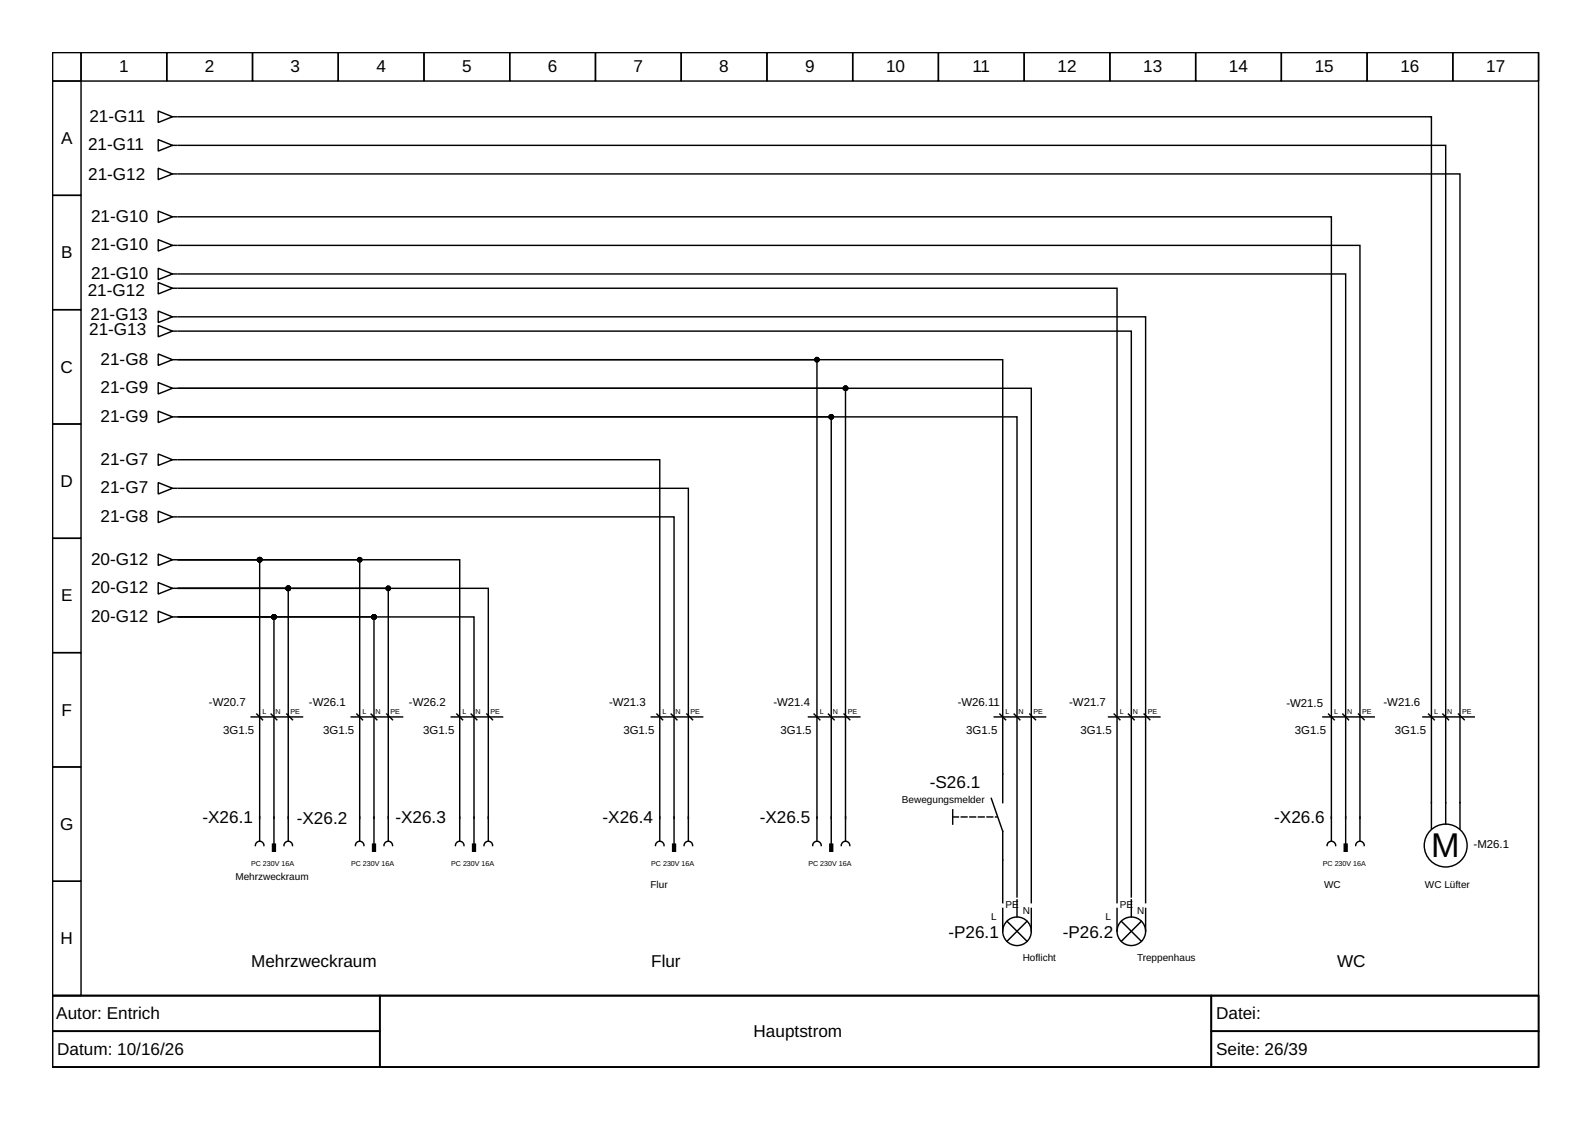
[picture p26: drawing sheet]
<svg xmlns="http://www.w3.org/2000/svg" width="297mm" height="210mm" viewBox="0 0 297 210" stroke-linecap="round" stroke-linejoin="round" font-family="sans-serif">
<defs><g id="words">
<text font-size="6.4" x="267" y="159.9">M</text>
<g font-size="3.2">
<text x="22.2" y="13.5">1</text>
<text x="38.2" y="13.5">2</text>
<text x="54.2" y="13.5">3</text>
<text x="70.2" y="13.5">4</text>
<text x="86.2" y="13.5">5</text>
<text x="102.2" y="13.5">6</text>
<text x="118.2" y="13.5">7</text>
<text x="134.2" y="13.5">8</text>
<text x="150.2" y="13.5">9</text>
<text x="165.3" y="13.5">10</text>
<text x="181.4" y="13.5">11</text>
<text x="197.3" y="13.5">12</text>
<text x="213.3" y="13.5">13</text>
<text x="229.3" y="13.5">14</text>
<text x="245.3" y="13.5">15</text>
<text x="261.3" y="13.5">16</text>
<text x="277.3" y="13.5">17</text>
<text x="16.7" y="22.7">21-G11</text>
<text x="11.4" y="26.9">A</text>
<text x="16.4" y="28.1">21-G11</text>
<text x="16.5" y="33.7">21-G12</text>
<text x="17" y="41.4">21-G10</text>
<text x="17" y="46.7">21-G10</text>
<text x="11.4" y="48.2">B</text>
<text x="17" y="52">21-G10</text>
<text x="16.4" y="55.2">21-G12</text>
<text x="16.9" y="59.8">21-G13</text>
<text x="16.6" y="62.4">21-G13</text>
<text x="11.3" y="69.5">C</text>
<text x="18.8" y="68">21-G8</text>
<text x="18.8" y="73.4">21-G9</text>
<text x="18.8" y="78.7">21-G9</text>
<text x="18.8" y="86.7">21-G7</text>
<text x="11.3" y="90.8">D</text>
<text x="18.8" y="92">21-G7</text>
<text x="18.8" y="97.4">21-G8</text>
<text x="17" y="105.4">20-G12</text>
<text x="11.4" y="112.2">E</text>
<text x="17" y="110.7">20-G12</text>
<text x="17" y="116">20-G12</text>
<text x="11.5" y="133.5">F</text>
<text x="173.5" y="147.1">-S26.1</text>
<text x="11.2" y="154.8">G</text>
<text x="37.8" y="153.5">-X26.1</text>
<text x="55.4" y="153.8">-X26.2</text>
<text x="73.8" y="153.5">-X26.3</text>
<text x="112.4" y="153.5">-X26.4</text>
<text x="141.8" y="153.5">-X26.5</text>
<text x="237.7" y="153.5">-X26.6</text>
<text x="11.3" y="176.2">H</text>
<text x="177" y="175.1">-P26.1</text>
<text x="198.3" y="175.1">-P26.2</text>
<text x="46.8" y="180.4">Mehrzweckraum</text>
<text x="121.5" y="180.4">Flur</text>
<text x="249.5" y="180.4">WC</text>
<text x="10.5" y="190.2">Autor: Entrich</text>
<text x="226.9" y="190.2">Datei:</text>
<text x="10.7" y="196.8">Datum: 10/16/26</text>
<text x="140.6" y="193.5">Hauptstrom</text>
<text x="226.9" y="196.8">Seite: 26/39</text>
</g>
<g font-size="2.1">
<text x="39" y="131.6">-W20.7</text>
<text x="57.6" y="131.6">-W26.1</text>
<text x="76.3" y="131.6">-W26.2</text>
<text x="113.6" y="131.6">-W21.3</text>
<text x="144.3" y="131.6">-W21.4</text>
<text x="178.7" y="131.6">-W26.11</text>
<text x="199.5" y="131.6">-W21.7</text>
<text x="240" y="131.9">-W21.5</text>
<text x="258.1" y="131.6">-W21.6</text>
<text x="41.7" y="137">3G1.5</text>
<text x="60.3" y="137">3G1.5</text>
<text x="79" y="137">3G1.5</text>
<text x="116.3" y="137">3G1.5</text>
<text x="145.6" y="137">3G1.5</text>
<text x="180.3" y="137">3G1.5</text>
<text x="201.6" y="137">3G1.5</text>
<text x="241.6" y="137">3G1.5</text>
<text x="260.3" y="137">3G1.5</text>
<text x="274.9" y="158.3">-M26.1</text>
</g>
<g font-size="1.9">
<text x="168.3" y="149.8">Bewegungsmelder</text>
<text x="43.9" y="164.2">Mehrzweckraum</text>
<text x="121.4" y="165.8">Flur</text>
<text x="247.1" y="165.8">WC</text>
<text x="265.9" y="165.8">WC Lüfter</text>
<text x="185" y="171.6">L</text>
<text x="187.6" y="169.5">PE</text>
<text x="190.8" y="170.6">N</text>
<text x="206.3" y="171.6">L</text>
<text x="209" y="169.5">PE</text>
<text x="212.2" y="170.6">N</text>
<text x="190.8" y="179.4">Hoflicht</text>
<text x="212.2" y="179.4">Treppenhaus</text>
</g>
<g font-size="1.3">
<text x="49" y="133.2">L</text>
<text x="51.4" y="133.2">N</text>
<text x="54.2" y="133.2">PE</text>
<text x="67.6" y="133.2">L</text>
<text x="70" y="133.2">N</text>
<text x="72.8" y="133.2">PE</text>
<text x="86.3" y="133.2">L</text>
<text x="88.7" y="133.2">N</text>
<text x="91.5" y="133.2">PE</text>
<text x="123.6" y="133.2">L</text>
<text x="126" y="133.2">N</text>
<text x="128.8" y="133.2">PE</text>
<text x="153" y="133.2">L</text>
<text x="155.4" y="133.2">N</text>
<text x="158.2" y="133.2">PE</text>
<text x="187.6" y="133.2">L</text>
<text x="190" y="133.2">N</text>
<text x="192.8" y="133.2">PE</text>
<text x="209" y="133.2">L</text>
<text x="211.4" y="133.2">N</text>
<text x="214.2" y="133.2">PE</text>
<text x="248.9" y="133.2">L</text>
<text x="251.3" y="133.2">N</text>
<text x="254.1" y="133.2">PE</text>
<text x="267.6" y="133.2">L</text>
<text x="270" y="133.2">N</text>
<text x="272.8" y="133.2">PE</text>
<text x="46.8" y="161.5">PC 230V 16A</text>
<text x="65.5" y="161.5">PC 230V 16A</text>
<text x="84.2" y="161.5">PC 230V 16A</text>
<text x="121.5" y="161.5">PC 230V 16A</text>
<text x="150.8" y="161.5">PC 230V 16A</text>
<text x="246.8" y="161.5">PC 230V 16A</text>
</g>
</g></defs>
<g fill="none" stroke="#000" stroke-width=".27">
<path d="M9.8 9.8h277.3v176h-277.3zM9.8 9.8h5.3v5.3h-5.3zM9.8 15.1h5.3v21.4h-5.3zM15.1 9.8h16v5.3h-16zM31.1 9.8h16v5.3h-16zM47.1 9.8h16v5.3h-16zM63.1 9.8h16v5.3h-16zM79.1 9.8h16v5.3h-16zM95.1 9.8h16v5.3h-16zM111.1 9.8h16v5.3h-16zM127.1 9.8h16v5.3h-16zM143.1 9.8h16v5.3h-16z"/>
<path d="M159.1 9.8h16v5.3h-16zM175.1 9.8h16v5.3h-16zM191.1 9.8h16v5.3h-16zM207.1 9.8h16v5.3h-16zM223.1 9.8h16v5.3h-16zM239.1 9.8h16v5.3h-16zM255.1 9.8h16v5.3h-16zM271.1 9.8h16v5.3h-16zM9.8 36.5h5.3v21.3h-5.3zM29.5 20.7l2.7 1.1-2.7 1.1zM29.5 31.4l2.7 1.1-2.7 1zM29.5 26.1l2.7 1-2.7 1.1z"/>
<path d="M29.5 39.4l2.7 1.1-2.7 1zM32.2 21.8h.8M32.2 32.5h.8M32.2 27.1h.8M33.3 32.5h239.1v122.2M33.3 21.8h233.8v132.9M33.3 27.1h236.4v126.7M9.8 57.8h5.3v21.3h-5.3zM29.5 52.7l2.7 1.1-2.7 1zM29.5 50l2.7 1.1-2.7 1.1zM29.5 44.7l2.7 1.1-2.7 1zM29.5 58l2.7 1.1-2.7 1.1z"/>
<path d="M32.2 53.8h.8M32.2 51.1h.8M32.2 40.5h.8M32.2 45.8h.8M32.2 59.1h.8M33.3 53.8h175.1v114.6M33.3 59.1h180.5v109.3M33.3 40.5h215.1v112.2M33.3 45.8h220.4v106.9M33.3 51.1h217.8v101.6M9.8 79.1h5.3v21.3h-5.3zM29.5 76.7l2.7 1.1-2.7 1z"/>
<path d="M29.5 66l2.7 1.1-2.7 1.1zM29.5 71.4l2.7 1-2.7 1.1zM29.5 60.7l2.7 1.1-2.7 1zM32.2 77.8h.8M32.2 67.1h.8M32.2 72.4h.8M32.2 61.8h.8M33.3 61.8h177.8v105.6M29.5 90l2.7 1.1-2.7 1.1zM29.5 95.4l2.7 1-2.7 1.1zM29.5 84.7l2.7 1.1-2.7 1zM32.2 91.1h.8"/>
<path d="M32.2 96.4h.8M32.2 85.8h.8M33.3 85.8h89.8v66.9M33.3 91.1h95.1v61.6M33.3 96.4h92.5v56.3M9.8 100.4h5.3v21.4h-5.3zM29.5 103.4l2.7 1-2.7 1.1zM29.5 108.7l2.7 1.1-2.7 1zM29.5 114l2.7 1.1-2.7 1.1zM32.2 104.4h.8M32.2 109.8h.8M32.2 115.1h.8"/>
<path d="M33.3 104.4h15.1v48.3M33.3 109.8h20.5v42.9M33.3 109.8h39.1v42.9M33.3 104.4h52.5v48.3M33.3 109.8h57.8v42.9M33.3 115.1h55.1v37.6M33.3 115.1h36.5v37.6M33.3 115.1h17.8v37.6M33.3 104.4h33.8v48.3M9.8 121.8h5.3v21.3h-5.3zM46.9 133.8h9.5M47.9 133.2l1.1 1.1"/>
<path d="M50.6 133.2l1 1.1M53.5 133.2l1.1 1.1M65.5 133.8h9.6M66.6 133.2l1 1.1M69.2 133.2l1.1 1.1M72.2 133.2l1 1.1M84.2 133.8h9.6M85.2 133.2l1.1 1.1M87.9 133.2l1.1 1.1M90.8 133.2l1.1 1.1M121.5 133.8h9.6M122.6 133.2l1 1.1"/>
<path d="M125.2 133.2l1.1 1.1M128.2 133.2l1 1.1M150.8 133.8h9.6M151.9 133.2l1.1 1.1M154.6 133.2l1 1.1M157.5 133.2l1 1.1M185.5 133.8h9.6M186.6 133.2l1 1.1M189.2 133.2l1.1 1.1M192.1 133.2l1.1 1.1M206.8 133.8h9.6M207.9 133.2l1.1 1.1"/>
<path d="M210.6 133.2l1 1.1M213.5 133.2l1 1.1M246.8 133.8h9.6M247.9 133.2l1 1.1M250.5 133.2l1.1 1.1M253.5 133.2l1 1.1M265.5 133.8h9.6M266.5 133.2l1.1 1.1M269.2 133.2l1.1 1.1M272.1 133.2l1.1 1.1M9.8 143.1h5.3v21.3h-5.3zM47.6 157.8a.8 .8 0 0 1 .8-.8 .8 .8 0 0 1 .8 .8"/>
<path d="M48.4 152.4v4.6M51.1 152.4v5.1M53 157.8a.8 .8 0 0 1 .8-.8 .8 .8 0 0 1 .8 .8M53.8 152.4v4.6M66.3 157.8a.8 .8 0 0 1 .8-.8 .8 .8 0 0 1 .8 .8M67.1 152.4v4.6M69.8 152.4v5.1M71.6 157.8a.8 .8 0 0 1 .8-.8 .8 .8 0 0 1 .8 .8M72.4 152.4v4.6M85 157.8a.8 .8 0 0 1 .8-.8 .8 .8 0 0 1 .8 .8M85.8 152.4v4.6M88.4 152.4v5.1"/>
<path d="M90.3 157.8a.8 .8 0 0 1 .8-.8 .8 .8 0 0 1 .8 .8M91.1 152.4v4.6M122.3 157.8a.8 .8 0 0 1 .8-.8 .8 .8 0 0 1 .8 .8M123.1 152.4v4.6M125.8 152.4v5.1M127.6 157.8a.8 .8 0 0 1 .8-.8 .8 .8 0 0 1 .8 .8M128.4 152.4v4.6M151.6 157.8a.8 .8 0 0 1 .8-.8 .8 .8 0 0 1 .8 .8M152.4 152.4v4.6M155.1 152.7v-74.9h-121.8h156.5v89.6M155.1 152.4v5.1M157 157.8a.8 .8 0 0 1 .8-.8 .8 .8 0 0 1 .8 .8"/>
<path d="M157.8 152.7v-80.3h-124.5h159.1v96M157.8 152.4v4.6M177.8 151.1v2.7M185 149l2.1 6.1v13.3M187.1 149.8v-82.7h-153.8h119.1v85.6M247.6 157.8a.8 .8 0 0 1 .8-.8 .8 .8 0 0 1 .8 .8M248.4 152.4v4.6M251.1 152.4v5.1M252.9 157.8a.8 .8 0 0 1 .8-.8 .8 .8 0 0 1 .8 .8M253.7 152.4v4.6M9.8 164.4h5.3v21.4h-5.3zM187.1 169.5v4.3"/>
<path d="M187.9 171.9l3.7 3.7M189.8 167.9v3.2M191.6 171.9l-3.7 3.7M192.4 169.5v4.3M208.4 169.5v4.3M209.2 171.9l3.8 3.7M211.1 167.9v3.2M213 171.9l-3.8 3.7M213.8 169.5v4.3M9.8 185.8h277.3v13.3h-277.3zM9.8 185.8h61v6.6h-61zM9.8 192.4h61v6.7h-61z"/>
<path d="M70.8 185.8h155.2v13.3h-155.2zM226 185.8h61.1v6.6h-61.1zM226 192.4h61.1v6.7h-61.1z"/>
<circle cx="269.7" cy="157.8" r="4"/>
<circle cx="189.8" cy="173.8" r="2.67"/>
<circle cx="211.1" cy="173.8" r="2.67"/>
</g>
<path d="M177.8 152.4h8.2" fill="none" stroke="#000" stroke-width=".27" stroke-dasharray="1.1 .5"/>
<g fill="#000" stroke="#000" stroke-width=".27">
<path d="M50.8 157.5h.6v1.3h-.6z" fill-rule="evenodd"/>
<path d="M69.5 157.5h.5v1.3h-.5z" fill-rule="evenodd"/>
<path d="M88.2 157.5h.5v1.3h-.5z" fill-rule="evenodd"/>
<path d="M125.5 157.5h.5v1.3h-.5z" fill-rule="evenodd"/>
<path d="M154.8 157.5h.6v1.3h-.6z" fill-rule="evenodd"/>
<path d="M250.8 157.5h.5v1.3h-.5z" fill-rule="evenodd"/>
<circle cx="152.4" cy="67.1" r=".4"/>
<circle cx="155.1" cy="77.8" r=".4"/>
<circle cx="157.8" cy="72.4" r=".4"/>
<circle cx="48.4" cy="104.4" r=".4"/>
<circle cx="51.1" cy="115.1" r=".4"/>
<circle cx="53.8" cy="109.8" r=".4"/>
<circle cx="67.1" cy="104.4" r=".4"/>
<circle cx="69.8" cy="115.1" r=".4"/>
<circle cx="72.4" cy="109.8" r=".4"/>
</g>
<use href="#words"/>
</svg>
